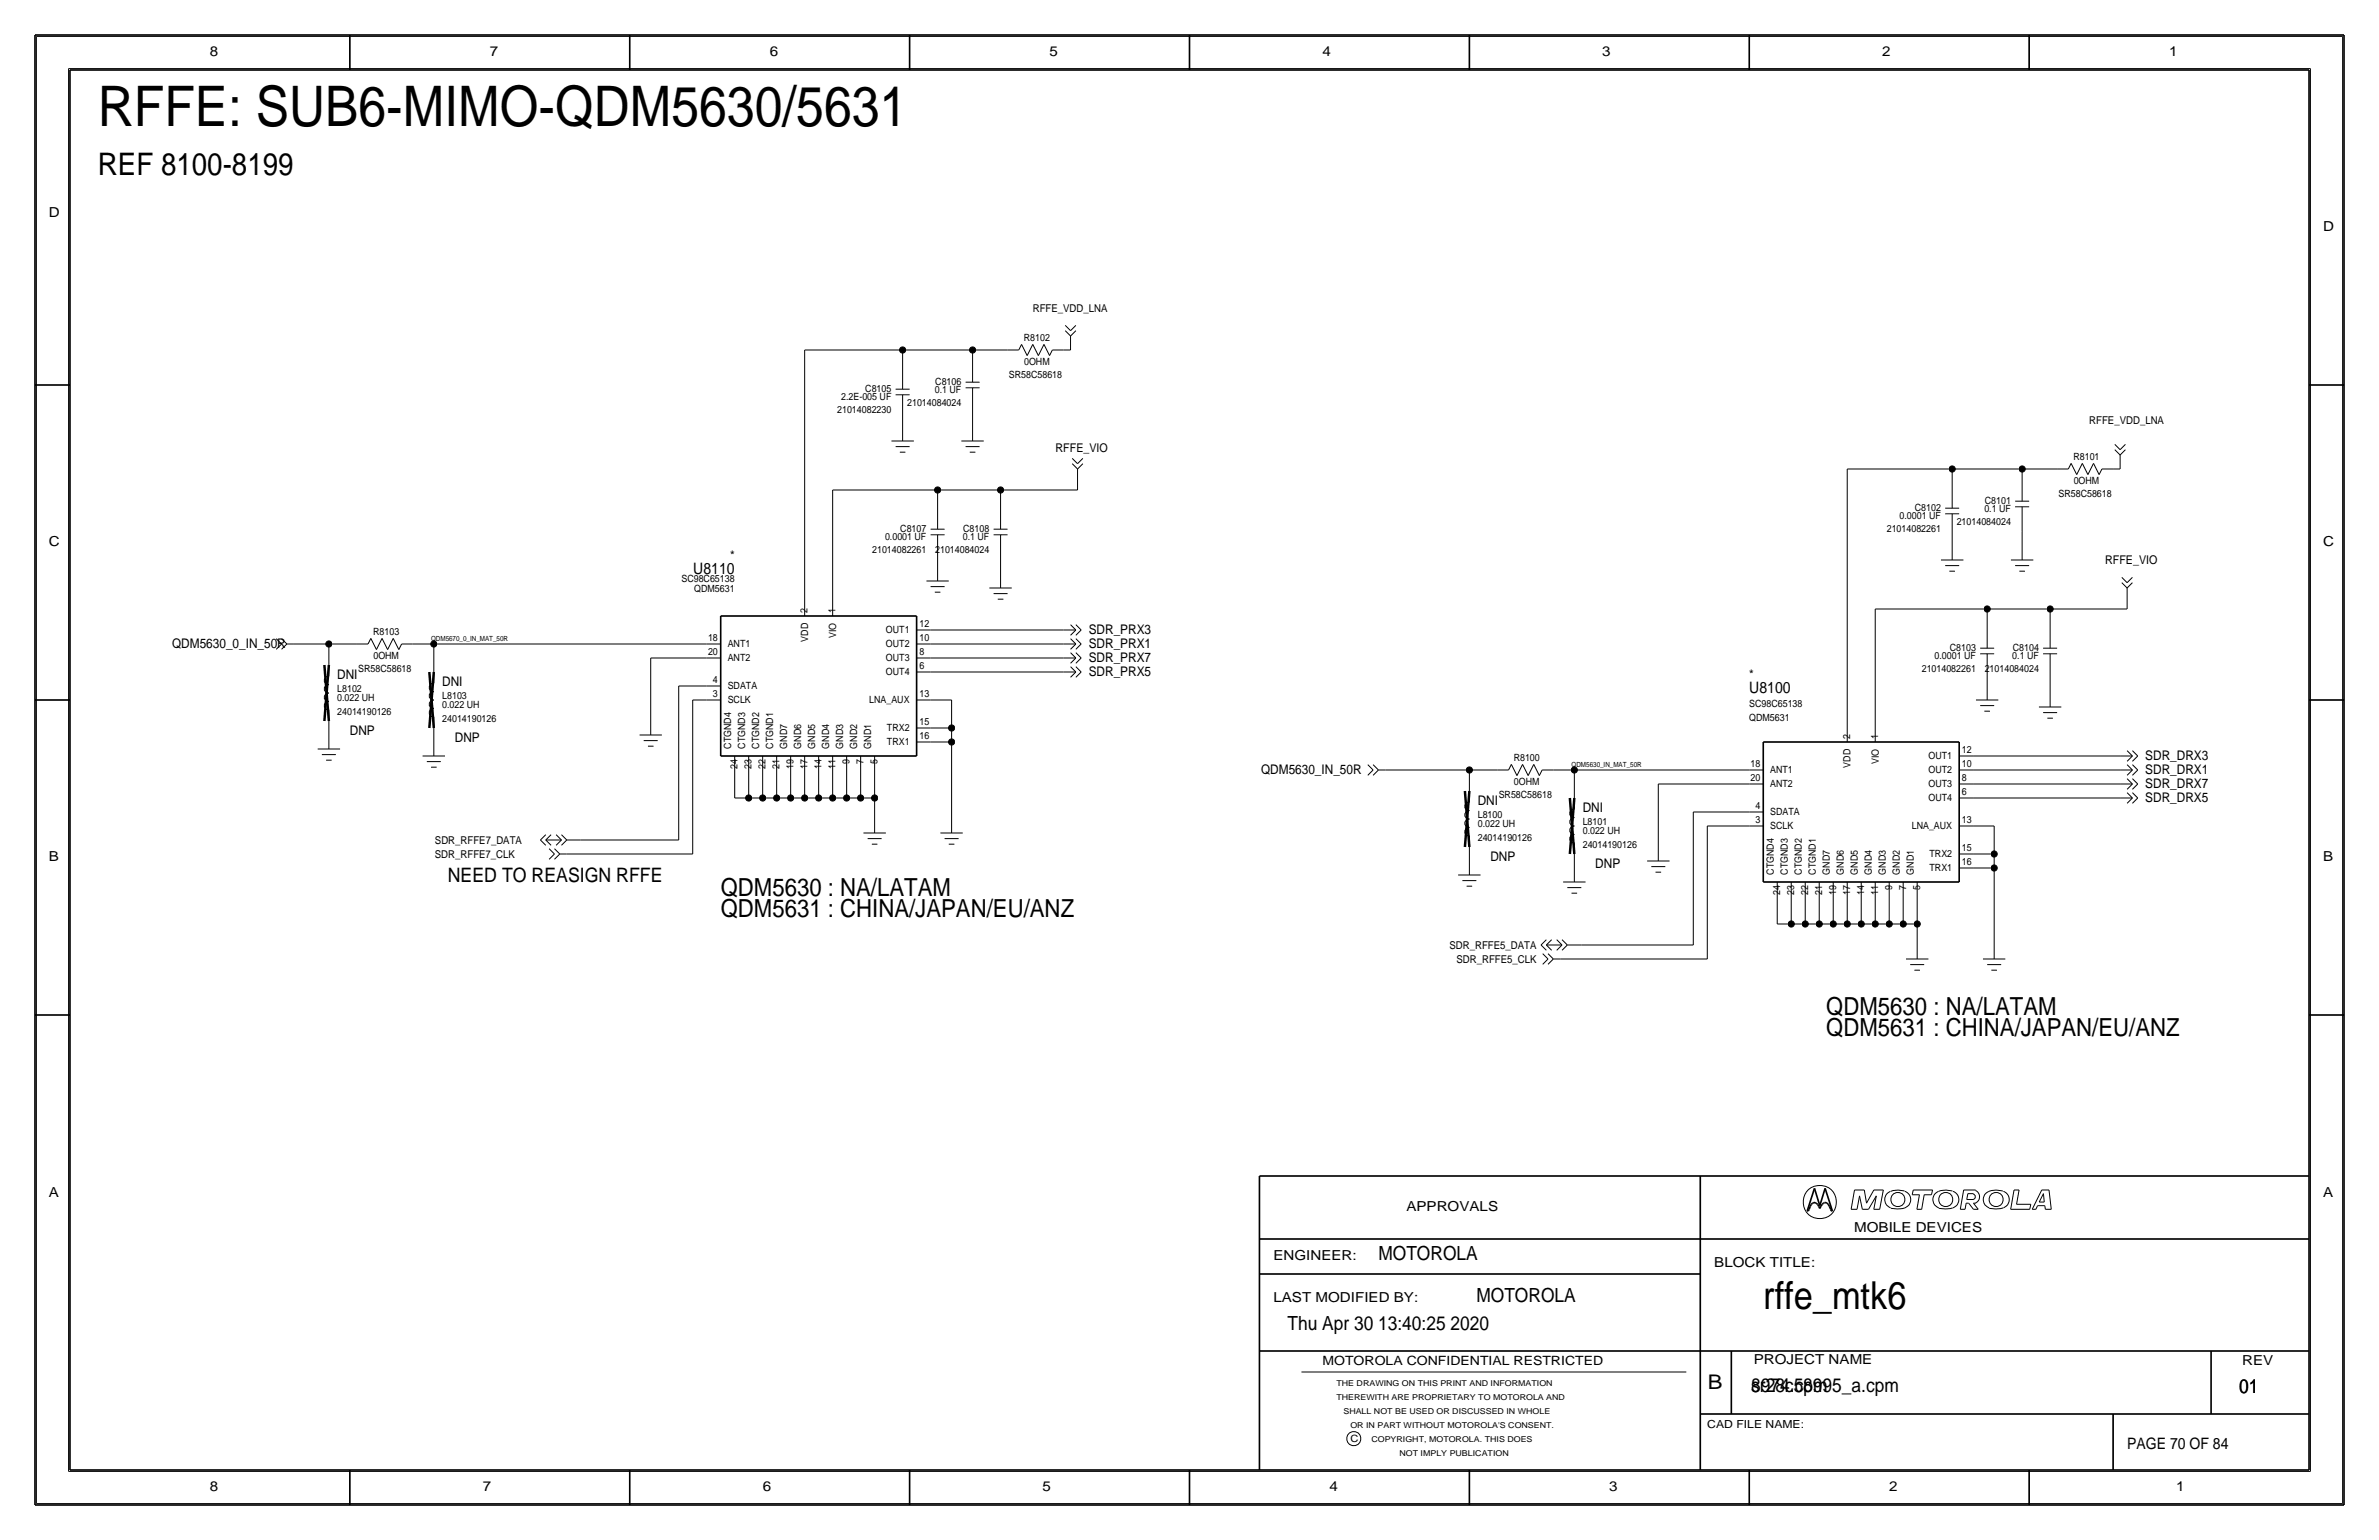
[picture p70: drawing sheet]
<svg xmlns="http://www.w3.org/2000/svg" width="432mm" height="279mm" viewBox="0 0 432 279" stroke-linecap="round" stroke-linejoin="round" font-family="sans-serif">
<defs><g id="words">
<text font-size="10.1" x="17.8" y="22.9">RFFE: SUB6-MIMO-QDM5630/5631</text>
<text font-size="7" x="320" y="237.5">rffe_mtk6</text>
<text font-size="5.6" x="17.8" y="31.8">REF 8100-8199</text>
<g font-size="4.5">
<text x="130.8" y="162.6">QDM5630 : NA/LATAM</text>
<text x="130.8" y="166.4">QDM5631 : CHINA/JAPAN/EU/ANZ</text>
<text x="331.5" y="184.1">QDM5630 : NA/LATAM</text>
<text x="331.5" y="188">QDM5631 : CHINA/JAPAN/EU/ANZ</text>
</g>
<text font-size="3.7" x="310" y="252.1">B</text>
<text font-size="3.6" x="81.3" y="160">NEED TO REASIGN RFFE</text>
<g font-size="3.5">
<text x="250.2" y="228.6">MOTOROLA</text>
<text x="268" y="236.2">MOTOROLA</text>
<text x="233.7" y="241.3">Thu Apr 30 13:40:25 2020</text>
<text x="317.9" y="252.6">sr28c58995_a.cpm</text>
<text x="317.9" y="252.6">8974.cpm</text>
<text x="406.4" y="252.7">01</text>
</g>
<g font-size="2.9">
<text x="125.8" y="104.1">U8110</text>
<text x="317.5" y="125.7">U8100</text>
<text x="386.1" y="262.9">PAGE 70 OF 84</text>
</g>
<g font-size="2.5">
<text x="38.1" y="10.2">8</text>
<text x="88.9" y="10.2">7</text>
<text x="139.7" y="10.2">6</text>
<text x="190.5" y="10.2">5</text>
<text x="240" y="10.2">4</text>
<text x="290.8" y="10.2">3</text>
<text x="341.6" y="10.2">2</text>
<text x="393.7" y="10.2">1</text>
<text x="8.9" y="39.4">D</text>
<text x="421.6" y="41.9">D</text>
<text x="8.9" y="99.1">C</text>
<text x="421.6" y="99.1">C</text>
<text x="8.9" y="156.2">B</text>
<text x="421.6" y="156.2">B</text>
<text x="8.9" y="217.2">A</text>
<text x="255.3" y="219.7">APPROVALS</text>
<text x="421.6" y="217.2">A</text>
<text x="336.5" y="223.5">MOBILE DEVICES</text>
<text x="231.1" y="228.6">ENGINEER:</text>
<text x="311.1" y="229.9">BLOCK TITLE:</text>
<text x="231.1" y="236.2">LAST MODIFIED BY:</text>
<text x="318.3" y="247.5">PROJECT NAME</text>
<text x="407" y="247.6">REV</text>
<text x="38.1" y="270.5">8</text>
<text x="87.6" y="270.5">7</text>
<text x="138.4" y="270.5">6</text>
<text x="189.2" y="270.5">5</text>
<text x="241.3" y="270.5">4</text>
<text x="292.1" y="270.5">3</text>
<text x="342.9" y="270.5">2</text>
<text x="395" y="270.5">1</text>
</g>
<g font-size="2.4">
<text x="132.5" y="101.6">*</text>
<text x="31.2" y="117.6">QDM5630_0_IN_50R</text>
<text x="197.6" y="117.6">SDR_PRX1</text>
<text x="197.6" y="115.1">SDR_PRX3</text>
<text x="61.2" y="123.2">DNI</text>
<text x="80.3" y="124.5">DNI</text>
<text x="197.6" y="122.7">SDR_PRX5</text>
<text x="197.6" y="120.1">SDR_PRX7</text>
<text x="317.5" y="123.2">*</text>
<text x="63.5" y="133.3">DNP</text>
<text x="82.5" y="134.6">DNP</text>
<text x="389.4" y="137.9">SDR_DRX3</text>
<text x="228.9" y="140.5">QDM5630_IN_50R</text>
<text x="389.4" y="143">SDR_DRX7</text>
<text x="389.4" y="140.5">SDR_DRX1</text>
<text x="268.2" y="146.1">DNI</text>
<text x="287.3" y="147.3">DNI</text>
<text x="389.4" y="145.5">SDR_DRX5</text>
<text x="270.5" y="156.2">DNP</text>
<text x="289.6" y="157.5">DNP</text>
</g>
<text font-size="2.3" x="240" y="247.6">MOTOROLA CONFIDENTIAL RESTRICTED</text>
<g font-size="2.2">
<text x="191.6" y="82">RFFE_VIO</text>
<text x="382.1" y="102.4">RFFE_VIO</text>
</g>
<g font-size="2">
<text x="187.5" y="56.6">RFFE_VDD_LNA</text>
<text x="379.2" y="77">RFFE_VDD_LNA</text>
<text x="78.9" y="155.7">SDR_RFFE7_CLK</text>
<text x="79" y="153.2">SDR_RFFE7_DATA</text>
<text x="263.1" y="172.2">SDR_RFFE5_DATA</text>
<text x="264.4" y="174.8">SDR_RFFE5_CLK</text>
<text x="309.9" y="259.1">CAD FILE NAME:</text>
</g>
<g font-size="1.8">
<text x="185.8" y="61.9">R8102</text>
<text x="157.1" y="71.1">C8105</text>
<text x="169.7" y="71.4">0.1 UF</text>
<text x="169.8" y="69.8">C8106</text>
<text x="183.1" y="68.6">SR58C58618</text>
<text x="185.9" y="66.1">0OHM</text>
<text x="152" y="74.9">21014082230</text>
<text x="152.7" y="72.6">2.2E-005 UF</text>
<text x="164.7" y="73.7">21014084024</text>
<text x="376.3" y="83.5">R8101</text>
<text x="376.4" y="87.7">0OHM</text>
<text x="344.8" y="94.2">0.0001 UF</text>
<text x="347.6" y="92.7">C8102</text>
<text x="355.2" y="95.3">21014084024</text>
<text x="360.2" y="93">0.1 UF</text>
<text x="360.3" y="91.4">C8101</text>
<text x="373.6" y="90.2">SR58C58618</text>
<text x="158.3" y="100.3">21014082261</text>
<text x="160.6" y="98">0.0001 UF</text>
<text x="163.4" y="96.5">C8107</text>
<text x="169.7" y="100.3">21014084024</text>
<text x="174.7" y="98">0.1 UF</text>
<text x="174.8" y="96.5">C8108</text>
<text x="342.5" y="96.5">21014082261</text>
<text x="123.7" y="105.6">SC98C65138</text>
<text x="126" y="107.4">QDM5631</text>
<text x="146.6" y="111.3" transform="rotate(-90 146.6 111.3)">2</text>
<text x="151.6" y="111.3" transform="rotate(-90 151.6 111.3)">1</text>
<text x="166.9" y="113.8">12</text>
<text x="67.7" y="115.2">R8103</text>
<text x="67.8" y="119.5">0OHM</text>
<text x="128.5" y="118.9">20</text>
<text x="128.5" y="116.3">18</text>
<text x="132.1" y="117.4">ANT1</text>
<text x="132.1" y="119.9">ANT2</text>
<text x="146.7" y="116.4" transform="rotate(-90 146.7 116.4)">VDD</text>
<text x="151.8" y="115.8" transform="rotate(-90 151.8 115.8)">VIO</text>
<text x="160.8" y="117.4">OUT2</text>
<text x="160.8" y="119.9">OUT3</text>
<text x="160.8" y="114.9">OUT1</text>
<text x="166.9" y="118.9">8</text>
<text x="166.9" y="116.3">10</text>
<text x="351.1" y="119.6">0.0001 UF</text>
<text x="353.9" y="118.1">C8103</text>
<text x="365.2" y="119.6">0.1 UF</text>
<text x="365.3" y="118.1">C8104</text>
<text x="61.2" y="125.5">L8102</text>
<text x="65" y="121.9">SR58C58618</text>
<text x="129.4" y="124">4</text>
<text x="132.1" y="125">SDATA</text>
<text x="160.8" y="122.5">OUT4</text>
<text x="166.9" y="121.4">6</text>
<text x="348.8" y="121.9">21014082261</text>
<text x="360.2" y="121.9">21014084024</text>
<text x="61.2" y="129.8">24014190126</text>
<text x="61.2" y="127.3">0.022 UH</text>
<text x="80.3" y="126.8">L8103</text>
<text x="80.3" y="128.5">0.022 UH</text>
<text x="80.3" y="131.1">24014190126</text>
<text x="129.4" y="126.5">3</text>
<text x="132.1" y="127.6">SCLK</text>
<text x="157.8" y="127.6">LNA_AUX</text>
<text x="166.9" y="131.6">15</text>
<text x="166.9" y="126.5">13</text>
<text x="317.5" y="130.8">QDM5631</text>
<text x="317.5" y="128.3">SC98C65138</text>
<text x="132.7" y="135.8" transform="rotate(-90 132.7 135.8)">CTGND4</text>
<text x="135.3" y="135.8" transform="rotate(-90 135.3 135.8)">CTGND3</text>
<text x="137.8" y="135.8" transform="rotate(-90 137.8 135.8)">CTGND2</text>
<text x="140.4" y="135.8" transform="rotate(-90 140.4 135.8)">CTGND1</text>
<text x="142.9" y="135.8" transform="rotate(-90 142.9 135.8)">GND7</text>
<text x="145.4" y="135.8" transform="rotate(-90 145.4 135.8)">GND6</text>
<text x="148" y="135.8" transform="rotate(-90 148 135.8)">GND5</text>
<text x="150.5" y="135.8" transform="rotate(-90 150.5 135.8)">GND4</text>
<text x="153.1" y="135.8" transform="rotate(-90 153.1 135.8)">GND3</text>
<text x="155.6" y="135.8" transform="rotate(-90 155.6 135.8)">GND2</text>
<text x="158.1" y="135.8" transform="rotate(-90 158.1 135.8)">GND1</text>
<text x="161" y="135.2">TRX1</text>
<text x="161" y="132.6">TRX2</text>
<text x="166.9" y="134.1">16</text>
<text x="335.8" y="134.1" transform="rotate(-90 335.8 134.1)">2</text>
<text x="340.9" y="134.1" transform="rotate(-90 340.9 134.1)">1</text>
<text x="350" y="137.7">OUT1</text>
<text x="356.1" y="136.7">12</text>
<text x="133.9" y="139.5" transform="rotate(-90 133.9 139.5)">24</text>
<text x="136.4" y="139.5" transform="rotate(-90 136.4 139.5)">23</text>
<text x="138.9" y="139.5" transform="rotate(-90 138.9 139.5)">22</text>
<text x="141.5" y="139.5" transform="rotate(-90 141.5 139.5)">21</text>
<text x="144" y="139.5" transform="rotate(-90 144 139.5)">19</text>
<text x="146.6" y="139.5" transform="rotate(-90 146.6 139.5)">17</text>
<text x="149.1" y="139.5" transform="rotate(-90 149.1 139.5)">14</text>
<text x="151.6" y="139.5" transform="rotate(-90 151.6 139.5)">11</text>
<text x="154.2" y="138.6" transform="rotate(-90 154.2 138.6)">9</text>
<text x="156.7" y="138.6" transform="rotate(-90 156.7 138.6)">7</text>
<text x="159.3" y="138.6" transform="rotate(-90 159.3 138.6)">5</text>
<text x="274.7" y="138.1">R8100</text>
<text x="274.8" y="142.3">0OHM</text>
<text x="317.7" y="141.7">20</text>
<text x="317.7" y="139.2">18</text>
<text x="321.3" y="140.3">ANT1</text>
<text x="321.3" y="142.8">ANT2</text>
<text x="335.9" y="139.3" transform="rotate(-90 335.9 139.3)">VDD</text>
<text x="341" y="138.7" transform="rotate(-90 341 138.7)">VIO</text>
<text x="350" y="142.8">OUT3</text>
<text x="350" y="140.3">OUT2</text>
<text x="356.1" y="141.7">8</text>
<text x="356.1" y="139.2">10</text>
<text x="268.2" y="148.4">L8100</text>
<text x="272" y="144.8">SR58C58618</text>
<text x="287.3" y="149.7">L8101</text>
<text x="318.6" y="146.9">4</text>
<text x="318.6" y="149.4">3</text>
<text x="321.3" y="147.9">SDATA</text>
<text x="350" y="145.3">OUT4</text>
<text x="356.1" y="144.3">6</text>
<text x="356.1" y="149.4">13</text>
<text x="268.2" y="152.7">24014190126</text>
<text x="268.2" y="150.1">0.022 UH</text>
<text x="287.3" y="151.4">0.022 UH</text>
<text x="287.3" y="153.9">24014190126</text>
<text x="321.3" y="150.4">SCLK</text>
<text x="347" y="150.4">LNA_AUX</text>
<text x="350.2" y="155.5">TRX2</text>
<text x="356.1" y="154.4">15</text>
<text x="322" y="158.7" transform="rotate(-90 322 158.7)">CTGND4</text>
<text x="324.5" y="158.7" transform="rotate(-90 324.5 158.7)">CTGND3</text>
<text x="327.1" y="158.7" transform="rotate(-90 327.1 158.7)">CTGND2</text>
<text x="329.6" y="158.7" transform="rotate(-90 329.6 158.7)">CTGND1</text>
<text x="332.1" y="158.7" transform="rotate(-90 332.1 158.7)">GND7</text>
<text x="334.7" y="158.7" transform="rotate(-90 334.7 158.7)">GND6</text>
<text x="337.2" y="158.7" transform="rotate(-90 337.2 158.7)">GND5</text>
<text x="339.8" y="158.7" transform="rotate(-90 339.8 158.7)">GND4</text>
<text x="342.3" y="158.7" transform="rotate(-90 342.3 158.7)">GND3</text>
<text x="343.4" y="161.4" transform="rotate(-90 343.4 161.4)">9</text>
<text x="344.8" y="158.7" transform="rotate(-90 344.8 158.7)">GND2</text>
<text x="346" y="161.4" transform="rotate(-90 346 161.4)">7</text>
<text x="347.4" y="158.7" transform="rotate(-90 347.4 158.7)">GND1</text>
<text x="348.5" y="161.4" transform="rotate(-90 348.5 161.4)">5</text>
<text x="350.2" y="158">TRX1</text>
<text x="356.1" y="157">16</text>
<text x="323.1" y="162.3" transform="rotate(-90 323.1 162.3)">24</text>
<text x="325.6" y="162.3" transform="rotate(-90 325.6 162.3)">23</text>
<text x="328.2" y="162.3" transform="rotate(-90 328.2 162.3)">22</text>
<text x="330.7" y="162.3" transform="rotate(-90 330.7 162.3)">21</text>
<text x="333.2" y="162.3" transform="rotate(-90 333.2 162.3)">19</text>
<text x="335.8" y="162.3" transform="rotate(-90 335.8 162.3)">17</text>
<text x="338.3" y="162.3" transform="rotate(-90 338.3 162.3)">14</text>
<text x="340.9" y="162.3" transform="rotate(-90 340.9 162.3)">11</text>
<text x="245.1" y="261.6">C</text>
</g>
<g font-size="1.5">
<text x="242.6" y="251.5">THE DRAWING ON THIS PRINT AND INFORMATION</text>
<text x="242.6" y="254">THEREWITH ARE PROPRIETARY TO MOTOROLA AND</text>
<text x="243.8" y="256.5">SHALL NOT BE USED OR DISCUSSED IN WHOLE</text>
<text x="245.1" y="259.1">OR IN PART WITHOUT MOTOROLA'S CONSENT.</text>
<text x="248.9" y="261.6">COPYRIGHT, MOTOROLA. THIS DOES</text>
<text x="254" y="264.2">NOT IMPLY PUBLICATION</text>
</g>
<g font-size="1.3">
<text x="78.2" y="116.3">QDM5670_0_IN_MAT_50R</text>
<text x="285.2" y="139.2">QDM5630_IN_MAT_50R</text>
</g>
</g></defs>
<g fill="none" stroke="#000" stroke-width=".18">
<path d="M6.6 6.6h418.6zM6.6 6.6v266.2zM12.4 12.4v254.6zM12.4 12.4h407zM419.4 12.4v254.6zM425.2 6.6v266.2zM193.3 59l1 1zM193.3 60l1 1zM195.3 59l-1 1zM195.3 60l-1 1zM146 63.5h17.8zM146 63.5v45.7z"/>
<path d="M162.6 70.6h2.5zM162.6 71.6h2.5zM163.8 76.2v1.3zM163.8 63.5h12.7zM163.8 63.5v2.5zM163.8 77.5v2.5zM163.8 71.6v4.6zM163.8 66v4.6zM175.3 69.3h2.5zM175.3 70.4h2.5zM176.5 74.9v2.6zM176.5 63.5v1.3z"/>
<path d="M176.5 77.5v2.5zM176.5 70.4v4.5zM176.5 64.8v4.5zM176.5 63.5h6.4zM182.9 63.5h2zM185.4 62.5l-.5 1zM185.4 62.5l1 2zM187.5 62.5l-1.1 2zM187.5 62.5l1 2zM189.5 62.5l-1 2zM189.5 62.5l1 2zM191 63.5l-.5 1z"/>
<path d="M191 63.5h2zM193 63.5h1.3zM194.3 62.2v1.3zM194.3 61v1.2zM151.1 88.9h19.1zM151.1 88.9v20.3zM161.8 80h4.1zM162.6 81h2.5zM163.3 82h1zM168.9 96h2.5zM168.9 97h2.5zM170.2 88.9h11.4z"/>
<path d="M170.2 88.9v2.5zM170.2 97v4.6zM170.2 91.4v4.6zM174.5 80h4.1zM175.3 81h2.5zM176 82h1zM180.3 96h2.6zM180.3 97h2.6zM181.6 88.9v2.5zM181.6 97v4.6zM181.6 91.4v4.6zM181.6 88.9h14z"/>
<path d="M194.6 83.2l1 .9zM194.6 84.1l1 1zM195.6 86.4v2.5zM195.6 85.1v1.3zM196.5 83.2l-.9 .9zM196.5 84.1l-.9 1zM335.3 85.1h19zM335.3 85.1v47zM353.1 92.2h2.5zM353.1 93.2h2.5zM354.3 97.8v1.3zM354.3 85.1h12.7z"/>
<path d="M354.3 85.1v2.5zM354.3 93.2v4.6zM354.3 87.6v4.6zM354.3 99.1v2.5zM365.8 91.9h2.5zM365.8 90.9h2.5zM367 85.1h6.4zM367 96.5v2.6zM367 85.1v1.3zM367 91.9v4.6zM367 86.4v4.5zM367 99.1v2.5z"/>
<path d="M373.4 85.1h2zM375.9 84.1l-.5 1zM375.9 84.1l1 2zM378 84.1l-1.1 2zM378 84.1l1 2zM380 84.1l-1 2zM380 84.1l1 2zM381.5 85.1h2zM381.5 85.1l-.5 1zM383.5 85.1h1.3zM383.8 80.6l1 1zM383.8 81.6l1 .9z"/>
<path d="M384.8 82.5l1-.9zM384.8 83.8v1.3zM384.8 82.5v1.3zM385.8 80.6l-1 1zM50.1 115.9l1 .9zM51.1 116.8l-1 1zM51.1 115.9l1 .9zM52.1 116.8l-1 1zM52.1 116.8h1.2zM53.3 116.8h6.4zM59.7 116.8h5.1zM59.7 116.8v3.9z"/>
<path d="M64.8 116.8h2zM67.3 115.8l1 2.1zM67.3 115.8l-.5 1zM69.3 115.8l-1 2.1zM69.3 115.8l1.1 2.1zM71.4 115.8l-1 2.1zM71.4 115.8l1 2.1zM72.9 116.8l-.5 1.1zM72.9 116.8h2zM74.9 116.8h3.8zM78.7 116.8h49.6zM78.7 116.8v5.1z"/>
<path d="M118.1 119.4h10.2zM118.1 119.4v11.4zM128.3 119.4h2.5zM128.3 116.8h2.5zM146 109.2v2.6zM151.1 109.2v2.6zM166.4 119.4h2.5zM166.4 116.8h2.5zM166.4 114.3h2.5zM168.1 105.4h4.1zM168.9 119.4h24.1zM168.9 116.8h24.1z"/>
<path d="M168.9 106.4h2.5zM168.9 114.3h24.1zM169.7 107.4h1zM170.2 101.6v1.3zM170.2 102.9v2.5zM179.6 106.7h4zM180.3 107.7h2.6zM181.1 108.7h1zM181.6 101.6v2.5zM181.6 104.1v2.6zM193 119.4h2.3zM193 116.8h2.3z"/>
<path d="M193 114.3h2.3zM194.3 117.8l1-1zM194.3 115.3l1-1zM194.3 118.4l1 1zM194.3 115.9l1 .9zM194.3 113.3l1 1zM195.3 118.4l.9 1zM195.3 115.9l.9 .9zM195.3 113.3l.9 1zM195.3 117.8l.9-1zM195.3 115.3l.9-1zM340.4 110.5h20.3z"/>
<path d="M340.4 110.5v21.6zM352.3 101.6h4.1zM353.1 102.6h2.5zM353.8 103.6h1zM359.4 117.6h2.5zM359.4 118.6h2.5zM360.7 110.5v2.5zM360.7 118.6v4.6zM360.7 113v4.6zM360.7 110.5h11.4zM365 101.6h4.1zM365.8 102.6h2.5z"/>
<path d="M366.5 103.6h1zM370.8 117.6h2.6zM370.8 118.6h2.6zM372.1 110.5h14zM372.1 110.5v2.5zM372.1 118.6v4.6zM372.1 113v4.6zM385.1 104.7l1 1zM385.1 105.7l1 1zM386.1 108v2.5zM386.1 106.7v1.2zM387 104.7l-.9 1z"/>
<path d="M387 105.7l-.9 1zM57.7 135.9h4zM58.4 136.9h2.6zM59.2 137.9h1zM59.7 130.8v2.5zM59.7 133.4v2.5zM59.7 128.8v2zM59.7 120.7v2zM59.7 122.7a.74 .74 0 0 0-.8 .8 .74 .74 0 0 0 .8 .7M59.7 125.8a.74 .74 0 0 0-.8 .7 .74 .74 0 0 0 .8 .8M59.7 127.3a.74 .74 0 0 0-.8 .7 .74 .74 0 0 0 .8 .8M59.7 124.3a.74 .74 0 0 0-.8 .7 .74 .74 0 0 0 .8 .7"/>
<path d="M76.7 137.2h4.1zM77.5 138.2h2.5zM78.2 139.2h1zM78.7 132.1v2.5zM78.7 134.6v2.6zM78.7 130v2.1zM78.7 121.9v2.1zM78.7 124a.74 .74 0 0 0-.8 .7 .74 .74 0 0 0 .8 .8M78.7 127.1a.74 .74 0 0 0-.8 .7 .74 .74 0 0 0 .8 .7M78.7 128.6a.74 .74 0 0 0-.8 .7 .74 .74 0 0 0 .8 .7M78.7 125.5a.74 .74 0 0 0-.8 .8 .74 .74 0 0 0 .8 .7M116.1 133.3h4z"/>
<path d="M116.8 134.4h2.6zM117.6 135.4h1zM118.1 130.8v2.5zM123.2 124.5h5.1zM123.2 124.5v27.9zM125.7 127v27.9zM125.7 127h2.6zM128.3 124.5h2.5zM128.3 127h2.5zM133.3 139.7v5.1zM133.3 137.2v2.5zM135.9 139.7v5.1z"/>
<path d="M135.9 137.2v2.5zM138.4 139.7v5.1zM138.4 137.2v2.5zM141 139.7v5.1zM141 137.2v2.5zM143.5 139.7v5.1zM143.5 137.2v2.5zM146 139.7v5.1zM146 137.2v2.5zM148.6 139.7v5.1zM148.6 137.2v2.5zM151.1 139.7v5.1z"/>
<path d="M151.1 137.2v2.5zM153.7 139.7v5.1zM153.7 137.2v2.5zM156.2 139.7v5.1zM156.2 137.2v2.5zM158.7 139.7v5.1zM158.7 137.2v2.5zM166.4 134.6h2.5zM166.4 132.1h2.5zM166.4 127h2.5zM166.4 121.9h2.5zM168.9 134.6h3.8z"/>
<path d="M168.9 132.1h3.8zM168.9 127h3.8zM168.9 121.9h24.1zM172.7 132.1v2.5zM172.7 134.6v14zM172.7 127v5.1zM193 121.9h2.3zM194.3 122.9l1-1zM194.3 120.3l1-.9zM194.3 121l1 .9zM195.3 121l.9 .9zM195.3 122.9l.9-1z"/>
<path d="M195.3 120.3l.9-.9zM248.3 138.7l.9 1zM249.2 139.7l-.9 1zM249.2 138.7l1 1zM250.2 139.7l-1 1zM250.2 139.7h1.3zM251.5 139.7h15.2zM266.7 139.7h5.1zM266.7 139.7v3.8zM271.8 139.7h2zM274.3 138.7l-.5 1zM274.3 138.7l1 2z"/>
<path d="M276.4 138.7l-1.1 2zM276.4 138.7l1 2zM278.4 138.7l-1 2zM278.4 138.7l1 2zM279.9 139.7l-.5 1zM279.9 139.7h2zM281.9 139.7h3.9zM285.7 139.7h31.8zM285.8 139.7v5.1zM317.5 139.7h2.5zM335.3 132.1v2.5zM340.4 132.1v2.5z"/>
<path d="M355.6 139.7h2.5zM355.6 137.2h2.5zM358.1 137.2h26.7zM358.1 139.7h26.7zM358.6 127h4.1zM359.4 128h2.5zM360.2 129h1zM360.7 123.2v1.3zM360.7 124.5v2.5zM370.1 128.3h4zM370.8 129.3h2.6zM371.6 130.3h1z"/>
<path d="M372.1 123.2v2.5zM372.1 125.7v2.6zM384.8 139.7h2.2zM384.8 137.2h2.2zM386.1 138.7l.9 1zM386.1 136.2l.9 1zM386.1 138.1l.9-.9zM387 138.7l1 1zM387 136.2l1 1zM387 138.1l1-.9zM98.1 152.4l1 1zM98.1 152.4l1-1z"/>
<path d="M99.1 152.4l.9-1zM99.1 152.4l.9 1zM99.1 152.4h2.8zM99.7 154l.9 .9zM100.6 154.9l-.9 1zM100.6 154l1 .9zM100.9 153.4l1-1zM100.9 151.4l1 1zM101.6 154.9l-1 1zM101.6 154.9h1.3zM101.9 151.4l1 1zM101.9 153.4l1-1z"/>
<path d="M102.9 152.4h2.5zM102.9 154.9h22.8zM105.4 152.4h17.8zM133.3 144.8h2.6zM135.9 144.8h2.5zM138.4 144.8h2.6zM141 144.8h2.5zM143.5 144.8h2.5zM146 144.8h2.6zM148.6 144.8h2.5zM151.1 144.8h2.6zM153.7 144.8h2.5z"/>
<path d="M156.2 144.8h2.5zM156.7 151.1h4.1zM157.5 152.1h2.5zM158.2 153.2h1.1zM158.7 144.8v3.8zM158.7 148.6v2.5zM170.7 151.1h4.1zM171.5 152.1h2.5zM172.2 153.2h1zM172.7 148.6v2.5zM264.7 158.8h4zM265.4 159.8h2.6z"/>
<path d="M266.7 153.7v2.5zM266.7 156.2v2.6zM266.7 151.6v2.1zM266.7 143.5v2zM266.7 145.6a.74 .74 0 0 0-.8 .7 .74 .74 0 0 0 .8 .8M266.7 148.6a.74 .74 0 0 0-.8 .8 .74 .74 0 0 0 .8 .7M266.7 150.2a.74 .74 0 0 0-.8 .7 .74 .74 0 0 0 .8 .7M266.7 147.1a.74 .74 0 0 0-.8 .8 .74 .74 0 0 0 .8 .7M285.8 154.9v2.6zM285.8 157.5v2.5zM285.8 152.9v2zM285.8 144.8v2z"/>
<path d="M285.8 146.9a.74 .74 0 0 0-.9 .7 .74 .74 0 0 0 .9 .7M285.8 149.9a.74 .74 0 0 0-.9 .7 .74 .74 0 0 0 .9 .8M285.8 151.4a.74 .74 0 0 0-.9 .8 .74 .74 0 0 0 .9 .7M285.8 148.4a.74 .74 0 0 0-.9 .7 .74 .74 0 0 0 .9 .8M299 156.2h4zM299.7 157.2h2.6zM300.5 158.2h1zM301 142.2h16.5zM301 142.2v11.5zM301 153.7v2.5zM307.3 147.3v24.1zM307.3 147.3h10.2z"/>
<path d="M309.9 149.9v24.1zM309.9 149.9h7.6zM317.5 147.3h2.5zM317.5 149.9h2.5zM317.5 142.2h2.5zM355.6 157.5h2.5zM355.6 154.9h2.5zM355.6 149.9h2.5zM355.6 144.8h2.5zM355.6 142.2h2.5zM358.1 149.9h3.8zM358.1 157.5h3.9z"/>
<path d="M358.1 154.9h3.9zM358.1 142.2h26.7zM358.1 144.8h26.7zM361.9 154.9v2.6zM361.9 157.5v13.9zM361.9 149.9v5zM384.8 142.2h2.2zM384.8 144.8h2.2zM386.1 141.3l.9 .9zM386.1 143.8l.9 1zM386.1 140.7l.9-1zM386.1 143.2l.9-1z"/>
<path d="M386.1 145.7l.9-.9zM387 141.3l1 .9zM387 143.8l1 1zM387 140.7l1-1zM387 143.2l1-1zM387 145.7l1-.9zM266.2 160.8h1zM279.7 171.4l1 1zM279.7 171.4l1-.9zM280 175l1-1zM280 173l1 1zM280.7 171.4l.9-.9z"/>
<path d="M280.7 171.4l.9 1zM280.7 171.4h2.8zM281 173l.9 1zM281.9 174l-.9 1zM281.9 174h1.3zM282.5 172.4l1-1zM282.5 170.5l1 .9zM283.2 174h26.7zM283.5 172.4l1-1zM283.5 170.5l1 .9zM283.7 160h4.1zM284.5 171.4h2.5z"/>
<path d="M284.5 161h2.5zM285.2 162.1h1.1zM287 171.4h20.3zM322.6 162.6v5zM322.6 167.6h2.5zM322.6 160v2.6zM325.1 162.6v5zM325.1 167.6h2.6zM325.1 160v2.6zM327.7 167.6h2.5zM327.7 162.6v5zM327.7 160v2.6z"/>
<path d="M330.2 162.6v5zM330.2 167.6h2.5zM330.2 160v2.6zM332.7 162.6v5zM332.7 167.6h2.6zM332.7 160v2.6zM335.3 167.6h2.5zM335.3 162.6v5zM335.3 160v2.6zM337.8 162.6v5zM337.8 167.6h2.6zM337.8 160v2.6z"/>
<path d="M340.4 167.6h2.5zM340.4 162.6v5zM340.4 160v2.6zM342.9 162.6v5zM342.9 167.6h2.5zM342.9 160v2.6zM345.4 162.6v5zM345.4 167.6h2.6zM345.4 160v2.6zM345.9 174h4.1zM346.7 175h2.5zM347.5 176h1z"/>
<path d="M348 162.6v5zM348 167.6v3.9zM348 171.5v2.5zM348 160v2.6zM359.9 174h4.1zM360.7 175h2.5zM361.4 176h1.1zM361.9 171.5v2.5zM336 219.4h1.1zM336.6 215.9h1.8zM336.6 215.9l-.6 3.5zM337.5 217l-.4 2.4z"/>
<path d="M337.5 217l.5 2.4zM338 219.4h1.1zM338.4 215.9l.4 2.4zM340.1 219.4h1.1zM340.1 215.9h1.7zM340.1 215.9l-1.3 2.4zM340.6 217l-1.5 2.4zM340.6 217l-.5 2.4zM341.8 215.9l-.6 3.5zM343.1 216.2a1.6 1.6 0 0 0-1 1.5 1.6 1.6 0 0 0 1.1 1.5M345.7 216.1h-.2a4 4 0 0 0-2.3 .1M345.7 216.2a1.59 1.59 0 0 1 1.1 1.5 1.59 1.59 0 0 1-1.1 1.5 5.1 5.1 0 0 1-2.5 0"/>
<path d="M347.1 216.8h1.3zM347.3 215.9l-.2 .9zM347.3 215.9h3.5zM347.9 219.4h.9zM348.4 216.8l-.5 2.6zM349.2 216.8l-.4 2.6zM349.2 216.8h1.4zM350.8 215.9l-.2 .9zM354.4 216.1a3.1 3.1 0 0 0-3.3 .7 1.62 1.62 0 0 0 .8 2.4M354.4 219.2a5.1 5.1 0 0 1-2.5 0M354.5 216.2a1.59 1.59 0 0 1 1 1.5 1.59 1.59 0 0 1-1 1.5M355.8 219.4h.9z"/>
<path d="M356.4 215.9l-.6 3.5zM356.4 215.9h2.2zM356.9 218.3l-.2 1.1zM356.9 218.3h.4zM357 217.6h1.2zM357.2 216.6l-.2 1zM357.2 216.6h1zM357.3 218.3l.9 1.1zM358.1 216.7a.5 .5 0 0 1 .4 .4 .5 .5 0 0 1-.4 .5M358.2 219.4h.9zM358.2 218.3l.9 1.1zM358.2 218.3h.4z"/>
<path d="M358.5 216a1.24 1.24 0 0 1 .8 1.1 1.24 1.24 0 0 1-.8 1.2M363.5 216.1a3.1 3.1 0 0 0-3.3 .7 1.62 1.62 0 0 0 .8 2.4M363.6 219.2a5.1 5.1 0 0 1-2.6 0M363.6 216.2a1.59 1.59 0 0 1 1.1 1.5 1.59 1.59 0 0 1-1.1 1.5M364.9 219.4h3.5zM365.6 215.9l-.7 3.5zM365.6 215.9h.9zM366 218.5h2.6zM366.5 215.9l-.5 2.6zM368.6 218.5l-.2 .9zM368.9 219.4h.6zM369.8 218.7h1.3z"/>
<path d="M369.8 218.7l-.3 .7zM370.1 218.1h.9zM370.6 215.9l-1.7 3.5zM370.6 215.9h1.3zM370.9 216.6l-.8 1.5zM370.9 216.6l.1 1.5zM371.1 218.7l.1 .7zM371.2 219.4h1.1zM371.9 215.9l.4 3.5zM236.2 248.9h69.9zM6.6 272.8h418.6zM12.4 267h407z"/>
<circle cx="330.3" cy="218.1" r="3"/>
<circle cx="344.5" cy="217.6" r="1.28"/>
<circle cx="353.2" cy="217.6" r="1.28"/>
<circle cx="362.3" cy="217.6" r="1.28"/>
<circle cx="245.7" cy="261" r="1.28"/>
</g>
<g fill="#000" stroke="#000" stroke-width=".18">
<circle cx="163.8" cy="63.5" r=".56"/>
<circle cx="176.5" cy="63.5" r=".56"/>
<circle cx="170.2" cy="88.9" r=".56"/>
<circle cx="181.6" cy="88.9" r=".56"/>
<circle cx="354.3" cy="85.1" r=".56"/>
<circle cx="367" cy="85.1" r=".56"/>
<circle cx="59.7" cy="116.8" r=".56"/>
<circle cx="78.7" cy="116.8" r=".56"/>
<circle cx="360.7" cy="110.5" r=".56"/>
<circle cx="372.1" cy="110.5" r=".56"/>
<circle cx="172.7" cy="132.1" r=".56"/>
<circle cx="172.7" cy="134.6" r=".56"/>
<circle cx="266.7" cy="139.7" r=".56"/>
<circle cx="285.7" cy="139.7" r=".56"/>
<circle cx="135.9" cy="144.8" r=".56"/>
<circle cx="138.4" cy="144.8" r=".56"/>
<circle cx="141" cy="144.8" r=".56"/>
<circle cx="143.5" cy="144.8" r=".56"/>
<circle cx="146" cy="144.8" r=".56"/>
<circle cx="148.6" cy="144.8" r=".56"/>
<circle cx="151.1" cy="144.8" r=".56"/>
<circle cx="153.7" cy="144.8" r=".56"/>
<circle cx="156.2" cy="144.8" r=".56"/>
<circle cx="158.7" cy="144.8" r=".56"/>
<circle cx="362" cy="154.9" r=".56"/>
<circle cx="362" cy="157.5" r=".56"/>
<circle cx="325.1" cy="167.6" r=".56"/>
<circle cx="327.7" cy="167.6" r=".56"/>
<circle cx="330.2" cy="167.6" r=".56"/>
<circle cx="332.7" cy="167.6" r=".56"/>
<circle cx="335.3" cy="167.6" r=".56"/>
<circle cx="337.8" cy="167.6" r=".56"/>
<circle cx="340.4" cy="167.6" r=".56"/>
<circle cx="342.9" cy="167.6" r=".56"/>
<circle cx="345.4" cy="167.6" r=".56"/>
<circle cx="348" cy="167.6" r=".56"/>
</g>
<g fill="none" stroke="#000" stroke-width=".3">
<path d="M6.3 6.4v266.7zM6.4 6.4h419zM12.7 12.7h406.4zM12.7 12.7v254zM63.5 6.4v6.3zM114.3 6.4v6.3zM165.1 6.4v6.3zM215.9 6.3v6.4zM266.7 6.4v6.3zM317.5 6.4v6.3zM368.3 6.4v6.3zM419.1 12.7v254z"/>
<path d="M425.4 6.4v266.7zM6.3 69.8h6.4zM419.1 69.8h6.3zM130.8 111.8v25.4zM130.8 111.8h35.6zM166.4 111.8v25.4zM6.3 127h6.4zM130.8 137.2h35.6zM320 134.6h35.6zM320 134.6v25.4zM355.6 134.6v25.4zM419.1 127h6.3z"/>
<path d="M320 160h35.6zM6.3 184.1h6.4zM419.1 184.1h6.3zM228.6 213.4v53.3zM228.6 213.4h190.5zM308.6 213.4v53.3zM328 219.7h.2zM328.4 219.4l-.2 .3zM328.6 218.8l-.2 .6zM328.8 218.5l-.2 .3zM329 218.3l.2-.1zM329 218.3l-.2 .2z"/>
<path d="M329.2 218.2h.2zM329.3 215.6l-1.3 4.1zM329.3 215.6l1 3.1zM329.4 218.2l.2 .1zM329.6 218.3l.3 .2zM329.9 218.5l.2 .3zM330.1 218.8l.2 .5zM330.5 218.8l-.2 .5zM330.8 218.5l-.3 .3zM331 218.3l-.2 .2zM331 218.3l.2-.1zM331.2 218.2h.2z"/>
<path d="M331.3 215.6l1.3 4.1zM331.3 215.6l-1 3.1zM331.4 218.2l.2 .1zM331.6 218.3l.2 .2zM331.8 218.5l.2 .3zM332 218.8l.3 .6zM332.3 219.4l.1 .3zM332.4 219.7h.2zM228.6 231.1h80zM228.6 224.8h190.5zM228.6 245.1h190.5zM308.6 256.5h110.5z"/>
<path d="M314.2 245.1v11.4zM383.5 256.5v10.2zM401.3 245.1v11.4zM6.4 273h419zM12.7 266.7h406.4zM63.5 266.7v6.4zM114.3 266.7v6.4zM165.1 266.7v6.4zM215.9 266.7v6.3zM266.7 266.7v6.4zM317.5 266.7v6.4zM368.3 266.7v6.4z"/>
</g>
<path d="M58.9 120.7l.8 10.1zM59.7 120.6l-.8 10.2zM77.9 121.9l.8 10.2zM78.7 121.9l-.8 10.2zM265.9 143.5l.8 10.2zM266.7 143.5l-.8 10.2zM284.9 144.8l.8 10.1zM285.7 144.8l-.8 10.1z" fill="none" stroke="#000" stroke-width=".45"/>
<use href="#words"/>
</svg>
